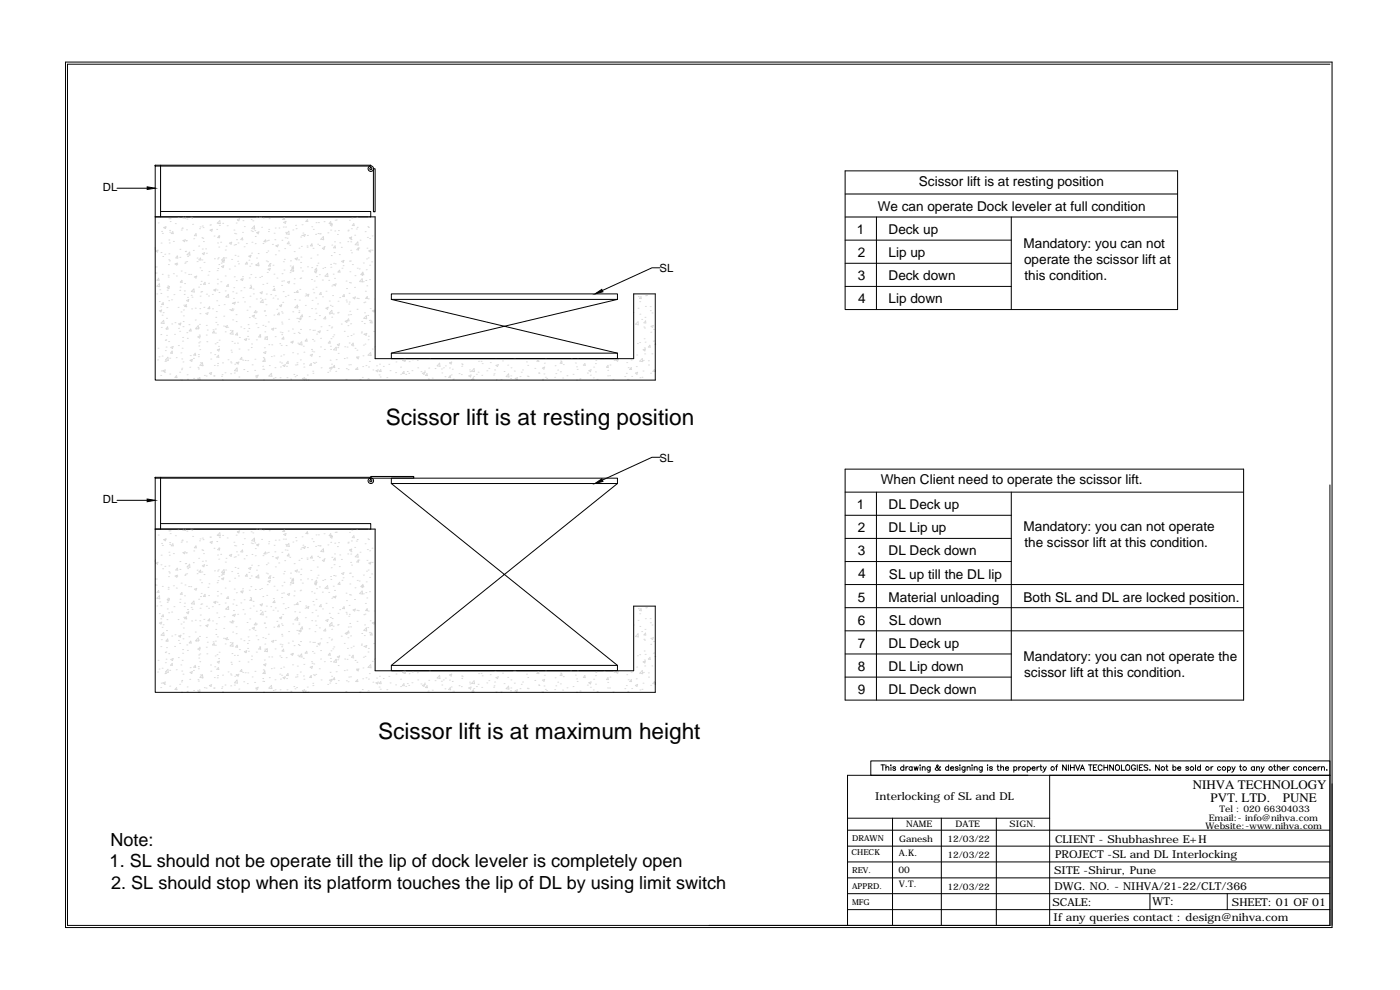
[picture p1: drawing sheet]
<svg xmlns="http://www.w3.org/2000/svg" width="420mm" height="297mm" viewBox="0 0 420 297" stroke-linecap="round" stroke-linejoin="round" font-family="sans-serif">
<defs><g id="words">
<g font-size="6.8">
<text x="115.8" y="127.4">Scissor lift is at resting position</text>
<text x="113.5" y="221.7">Scissor lift is at maximum height</text>
</g>
<g font-size="5.4">
<text x="33.1" y="253.7">Note:</text>
<text x="32.9" y="260.2">1. SL should not be operate till the lip of dock leveler is completely open</text>
<text x="33.4" y="266.8">2. SL should stop when its platform touches the lip of DL by using limit switch</text>
</g>
<g font-size="4.1">
<text x="275.8" y="55.8">Scissor lift is at resting position</text>
<text x="263.4" y="63.2">We can operate Dock leveler at full condition</text>
<text x="257.1" y="70.2">1</text>
<text x="266.7" y="70.2">Deck up</text>
<text x="257.5" y="77.2">2</text>
<text x="266.7" y="77.2">Lip up</text>
<text x="307.2" y="74.4">Mandatory: you can not</text>
<text x="307.4" y="79.3">operate the scissor lift at</text>
<text x="257.4" y="84.1">3</text>
<text x="266.7" y="84.1">Deck down</text>
<text x="307.4" y="84.2">this condition.</text>
<text x="257.5" y="91.1">4</text>
<text x="266.7" y="91.1">Lip down</text>
<text x="264.3" y="145.2">When Client need to operate the scissor lift.</text>
<text x="257.1" y="152.8">1</text>
<text x="266.7" y="152.8">DL Deck up</text>
<text x="257.5" y="159.7">2</text>
<text x="266.7" y="159.7">DL Lip up</text>
<text x="307.2" y="159.2">Mandatory: you can not operate</text>
<text x="257.4" y="166.7">3</text>
<text x="266.7" y="166.7">DL Deck down</text>
<text x="307.4" y="164.1">the scissor lift at this condition.</text>
<text x="257.5" y="173.6">4</text>
<text x="266.8" y="173.7">SL up till the DL lip</text>
<text x="257.4" y="180.5">5</text>
<text x="266.7" y="180.5">Material unloading</text>
<text x="307.2" y="180.6">Both SL and DL are locked position.</text>
<text x="257.4" y="187.5">6</text>
<text x="266.8" y="187.5">SL down</text>
<text x="257.4" y="194.4">7</text>
<text x="266.7" y="194.4">DL Deck up</text>
<text x="257.4" y="201.3">8</text>
<text x="266.7" y="201.3">DL Lip down</text>
<text x="307.2" y="198.2">Mandatory: you can not operate the</text>
<text x="307.4" y="203.1">scissor lift at this condition.</text>
<text x="257.4" y="208.3">9</text>
<text x="266.7" y="208.2">DL Deck down</text>
</g>
<g font-size="3.9">
<text x="358" y="236.6">NIHVA TECHNOLOGY</text>
<text x="363.3" y="240.7">PVT. LTD.</text>
<text x="385" y="240.7">PUNE</text>
</g>
<g font-size="3.4">
<text x="30.9" y="57.3">DL</text>
<text x="197.9" y="81.7">SL</text>
<text x="197.9" y="138.5">SL</text>
<text x="30.9" y="151">DL</text>
</g>
<g font-size="3.3">
<text x="262.6" y="240.1">Interlocking of SL and DL</text>
<text x="316.6" y="253.1">CLIENT - Shubhashree E+H</text>
<text x="316.6" y="257.5">PROJECT -SL and DL Interlocking</text>
<text x="316.4" y="262.2">SITE -Shirur, Pune</text>
<text x="316.5" y="266.9">DWG. NO. - NIHVA/21-22/CLT/366</text>
<text x="315.9" y="271.7">SCALE:</text>
<text x="345.9" y="271.7">WT:</text>
<text x="369.7" y="271.7">SHEET: 01 OF 01</text>
<text x="316.2" y="276.5">If any queries contact : design@nihva.com</text>
</g>
<g font-size="2.7">
<text x="366" y="243.5">Tel : 020 66304033</text>
<text x="271.9" y="248.2">NAME</text>
<text x="286.8" y="248.2">DATE</text>
<text x="303" y="248.2">SIGN.</text>
<text x="361.8" y="248.9">Website:-www.nihva.com</text>
<text x="362.8" y="246.3">Email:- info@nihva.com</text>
<text x="269.8" y="256.7">A.K.</text>
<text x="269.8" y="252.6">Ganesh</text>
<text x="284.3" y="252.6">12/03/22</text>
<text x="284.3" y="257.3">12/03/22</text>
<text x="269.6" y="261.8">00</text>
<text x="269.8" y="266.2">V.T.</text>
<text x="284.3" y="266.9">12/03/22</text>
</g>
<g font-size="2.5">
<text x="255.6" y="256.7">CHECK</text>
<text x="255.7" y="252.5">DRAWN</text>
<text x="255.7" y="262">REV.</text>
<text x="255.7" y="266.8">APPRD.</text>
<text x="255.7" y="271.6">MFG</text>
</g>
</g></defs>
<!-- layer: 0 -->
<g fill="none" stroke="#000" stroke-width=".3">
<path d="M19.7 18.6h380.1v259.7h-380.1zM399.1 19.3h-378.9v258.4h378.9v-132.2M35.1 56.5h9.1M46.6 49.6h64.7v.2h-64.7v-.2v15.5M48.2 49.6v15.5M112.1 50.6h.5v12.9h-.5zM253.6 51.3h99.8v41.6h-99.8zM253.6 58.2h99.8M46.6 65.1h66v42.5h77.6v-19.4h6.5v25.8h-150.1zM48.2 63.5h63.1v1.6M253.6 65.1h99.8M253.6 72.1h49.9"/>
<path d="M253.6 79h49.9M263 65.1v27.8M303.5 65.1v27.8M117.4 89.8v-1.6h67.9v1.6M117.4 89.8l67.9 16.2v1.6h-67.9v-1.6l67.9-16.2M117.4 89.8h67.9M198.1 80.3h-2.4l-14.9 6.9M253.6 85.9h49.9M117.4 106h67.9M198.1 137.2h-2.4l-14.9 6.9M35.1 150.1h9.1M46.6 143.2h64.7v.3h-64.7v-.3v15.6"/>
<path d="M46.6 158.8h66v42.5h77.6v-19.4h6.5v25.8h-150.1zM48.2 157.1h63.1v1.7M48.2 143.2v15.6M111.3 143h12.9v.5h-12.9zM117.4 145.1v-1.6h67.9v1.6M117.4 145.1l67.9 54.5v1.7h-67.9v-1.7l67.9-54.5M117.4 145.1h67.9M253.6 140.8h119.6v69.3h-119.6zM253.6 147.7h119.6M253.6 154.6h49.9M263 147.7v62.4M303.5 147.7v62.4"/>
<path d="M253.6 161.5h49.9M253.6 168.5h49.9M253.6 175.4h119.6M117.4 199.6h67.9M253.6 182.3h119.6M253.6 189.3h119.6M253.6 196.2h49.9M253.6 203.2h49.9M261.3 228.3h137.8v4.3h-137.8zM264.4 229.5h1.1M264.9 229.5v1.6M265.9 230.3l.3-.3 .5 .1 .1 1"/>
<path d="M265.9 229.5v1.6M267.4 229.5v.2zM267.4 230.1v1M268.8 230.3l-.3-.3-.5 .1v.3l.6 .2 .2 .3-.3 .2-.6-.2M271.2 230.3a.54 .54 0 0 0-.8-.1 .54 .54 0 0 0 0 .8 .54 .54 0 0 0 .8-.1M271.2 229.5v1.6M271.9 230v1.1M272.5 230l-.4 .1-.2 .4M273.7 230.3a.52 .52 0 0 0-.7-.1 .52 .52 0 0 0 0 .8 .52 .52 0 0 0 .7-.1M273.7 230v1.1M274.3 230l.3 1.1 .4-1.1 .3 1.1 .3-1.1M276.2 229.5v.2z"/>
<path d="M276.2 230.1v1M276.8 230.3l.4-.3 .4 .1v1M276.8 230v1.1M279.2 230l-.1 1.5-.7 .1M279.2 230.3a.54 .54 0 0 0-.8-.1 .54 .54 0 0 0 0 .8 .54 .54 0 0 0 .8-.1M282.3 230.2l-.2-.2a1.01 1.01 0 0 1-1.2 1.1l-.1-.6 .8-.6-.3-.4-.2 .2 .2 .6 .6 .8 .4-.1M284.7 230.3a.52 .52 0 0 0-.8-.1 .52 .52 0 0 0 0 .8 .52 .52 0 0 0 .8-.1M284.7 229.5v1.6M285.3 230.5h.9a.53 .53 0 0 0-.7-.3 .53 .53 0 0 0-.2 .7 .53 .53 0 0 0 .8 .2l.1-.2M287.5 230.3l-.3-.3-.4 .1v.3l.5 .2 .2 .3-.3 .2-.5-.2M288.1 229.5v.2zM288.1 230.1v1"/>
<path d="M289.6 230l-.1 1.5-.6 .1M289.6 230.3a.52 .52 0 0 0-.8-.1 .52 .52 0 0 0 0 .8 .52 .52 0 0 0 .8-.1M290.3 230.3l.3-.3 .5 .1v1M290.3 230v1.1M291.7 229.5v.2zM291.7 230.1v1M292.4 230.3l.4-.3 .4 .1 .1 1M292.4 230v1.1M294.8 230l-.1 1.5-.6 .1M294.8 230.3a.54 .54 0 0 0-.8-.1 .54 .54 0 0 0 0 .8 .54 .54 0 0 0 .8-.1M296.4 229.5v.2zM296.4 230.1v1"/>
<path d="M297.8 230.3l-.3-.3-.5 .1v.3l.7 .3 .1 .2-.3 .2-.6-.2M299.2 230h.6M299.4 229.5v1.3l.5 .3M300.3 230.3l.4-.3 .4 .1 .1 1M300.3 229.5v1.6M301.8 230.5h.9a.53 .53 0 0 0-.6-.4 .53 .53 0 0 0-.4 .5 .53 .53 0 0 0 .4 .5l.6-.2M304.3 230.3a.52 .52 0 0 1 .7-.1 .52 .52 0 0 1 0 .8 .52 .52 0 0 1-.7-.1M304.3 230v1.7M305.7 230v1.1M306.4 230l-.4 .1-.3 .4M308.3 230.3a.54 .54 0 0 1 .8-.1 .54 .54 0 0 1 0 .8 .54 .54 0 0 1-.8-.1M308.3 230v1.7"/>
<path d="M308.5 232.6h-54.1v45.1M309.7 230.5h1a.53 .53 0 0 0-.9-.4 .53 .53 0 0 0 .1 1h.5l.3-.2M311.2 230v1.1M311.8 230l-.3 .1-.3 .4M312.1 230h.5M312.3 229.5l.1 1.6h.3M313 230l.5 1.1 .5-1.1M313.5 231.1l-.6 .6M316.8 230h.5M317.4 229.5l-.4 .3v1.3M320 229.5v1.6l-1.1-1.6v1.6M320.6 229.5v1.6"/>
<path d="M321.3 229.5v1.6M321.3 230.3h1.1M322.4 229.5v1.6M322.8 229.5l.6 1.6 .7-1.6M324.2 231.1l.6-1.6 .7 1.6M324.5 230.6h.8M326.7 229.5h1.1M327.2 229.5v1.6M328.1 230.3h.7M329.2 229.5h-1.1v1.6h1.1M330.8 229.9a.61 .61 0 0 0-.7-.4 .61 .61 0 0 0-.5 .6 .67 .67 0 0 0 .2 .9 .67 .67 0 0 0 1-.2M331.3 230.3h1.1"/>
<path d="M331.3 229.5v1.6M332.4 229.5v1.6M334.2 229.5v1.6l-1.1-1.6v1.6M336.6 229.5v1.6h.9M340.8 229.9a.61 .61 0 0 0-.7-.4 .61 .61 0 0 0-.5 .6 .67 .67 0 0 0 .2 .9 .67 .67 0 0 0 1-.2v-.3h-.5M341.3 229.5v1.6M341.9 230.3h.7M343 229.5h-1.1v1.6h1.1M344.5 229.7l-.4-.2-.8 .2 .2 .4 1 .6v.2l-.4 .2-.8-.2M345.1 231h.1M347.9 229.5v1.6l-1.1-1.6v1.6M349.9 230h.5"/>
<path d="M350.2 229.5v1.6h.3M352 230.3a.52 .52 0 0 1 .8-.1 .52 .52 0 0 1 0 .8 .52 .52 0 0 1-.8-.1M352 229.5v1.6M353.4 230.5h1a.53 .53 0 0 0-.7-.3 .53 .53 0 0 0-.3 .7 .53 .53 0 0 0 .8 .2l.2-.2M356.7 230.3l-.3-.3-.4 .1v.3l.5 .2 .2 .3-.3 .2-.5-.2M358.8 229.5v1.6M360.3 230.3a.52 .52 0 0 0-.8-.1 .52 .52 0 0 0 0 .8 .52 .52 0 0 0 .8-.1M360.3 229.5v1.6M363.4 230v1.1M364 230l-.3 .1-.3 .4M366.3 230.3a.52 .52 0 0 0-.7-.1 .52 .52 0 0 0 0 .8 .52 .52 0 0 0 .7-.1M368.4 230.3a.52 .52 0 0 1 .8-.1 .52 .52 0 0 1 0 .8 .52 .52 0 0 1-.8-.1"/>
<path d="M368.4 230v1.7M369.7 230l.5 1.1 .5-1.1M370.2 231.1l-.5 .6M372 230h.5M372.3 229.5v1.6h.3M376.5 230.3a.54 .54 0 0 0-.8-.1 .54 .54 0 0 0 0 .8 .54 .54 0 0 0 .8-.1M376.5 230v1.1M377.1 230.3l.4-.3 .4 .1 .1 1M377.1 230v1.1M378.5 230l.4 1.1 .5-1.1M378.9 231.1l-.5 .6M382.2 230h.6"/>
<path d="M382.5 229.5v1.3l.4 .3M383.3 230.3l.4-.3 .4 .1 .1 1M383.3 229.5v1.6M384.7 230.5h1a.53 .53 0 0 0-.7-.3 .53 .53 0 0 0-.2 .7 .53 .53 0 0 0 .7 .2l.2-.2M386.3 230v1.1M386.9 230l-.4 .1-.2 .4M389.1 230.3a.52 .52 0 0 0-.7-.1 .52 .52 0 0 0 0 .8 .52 .52 0 0 0 .7-.1M391.2 230.3l.4-.3 .4 .1 .1 1M391.2 230v1.1M393.6 230.3a.52 .52 0 0 0-.8-.1 .52 .52 0 0 0 0 .8 .52 .52 0 0 0 .8-.1M394.1 230.5h.9a.53 .53 0 0 0-.7-.3 .53 .53 0 0 0-.2 .7 .53 .53 0 0 0 .8 .2l.1-.2M395.6 230v1.1"/>
<path d="M396.2 230l-.4 .1-.2 .4M396.6 230.3l.4-.3 .4 .1 .1 1M396.6 230v1.1M398.1 231.1h.2zM399.1 232.6h-84.1v45.1M254.4 258.6h144.7M254.4 253.9h144.7M254.4 249.1h144.7M254.4 245.5h60.6M267.9 245.5v32.2M282.5 245.5v32.2M299 245.5v32.2"/>
<path d="M254.4 263.4h144.7M254.4 268.1h144.7M254.4 272.9h144.7M345.1 268.1v4.8M368.3 268.1v4.8"/>
<circle cx="111.3" cy="50.6" r=".83"/>
<circle cx="111.3" cy="50.6" r=".32"/>
<circle cx="111.3" cy="144.3" r=".83"/>
<circle cx="111.3" cy="144.3" r=".32"/>
<circle cx="307.2" cy="230.6" r=".55"/>
<circle cx="315.9" cy="230.6" r=".55"/>
<circle cx="335.4" cy="230.2" r=".77"/>
<circle cx="338.4" cy="230.2" r=".77"/>
<circle cx="349" cy="230.6" r=".56"/>
<circle cx="357.7" cy="230.6" r=".56"/>
<circle cx="362.4" cy="230.6" r=".56"/>
<circle cx="367.3" cy="230.6" r=".56"/>
<circle cx="373.5" cy="230.6" r=".56"/>
<circle cx="381.3" cy="230.6" r=".55"/>
<circle cx="390.2" cy="230.6" r=".55"/>
</g>
<g fill="none" stroke="#dcdcdc" stroke-width=".3">
<path d="M46.6 74.3v.6M46.8 75.3l.6-.2-.1 .5zM47.5 66.9h.1M48.3 75.8h.1M48.4 72.9h.1M48.5 69.4h.1M48.7 70h.1M48.8 77h.1M49.1 68.3l.7-.3-.2 .6zM49.5 76.3h.1M49.5 68.2h.1M50.6 79.4h.1"/>
<path d="M50.6 77.9h.1M50.7 76.2h.1M50.7 72h.1M50.7 65.6h.1M50.8 72.9h.1M50.9 78.3h.1M50.9 69.1h.1M50.9 69.7h.1M51 65.6h.1M51.1 66.5h.1M51.9 69.5l.1 .6h-.6zM52 72.4h.1"/>
<path d="M52.5 79.2l.7-.2-.1 .5zM52.6 67.1h.1M53.1 79.3h.1M53.2 76.8l.2 .6h-.6zM53.4 65.3h.1M54 77.2h.1M54 74.8h.1M54.4 69h.1M54.6 68.6h.1M54.7 68.4h.1M54.9 72.2l.7-.3-.2 .6zM55.1 65.1l-.2 .3 .8 .1v-.4"/>
<path d="M55.5 79h.1M55.6 78.7h.1M55.6 75.5h.1M55.7 75.4h.1M55.9 72.2h.1M55.9 72.3h.1M56 69h.1M56 78.5h.1M56.1 65.7h.1M56.1 76.4l.8-.8 .1 1zM56.3 77h.1M57.5 65.1l-.2 .1 .5 .3 .1-.4"/>
<path d="M57.8 67.3h.1M58 75.1h.1M58.1 71.6h.1M58.8 70.1l.1 .6h-.6zM59.2 78.5h.1M59.2 77.4h.1M59.6 73.8h.1M59.9 68.6h.1M60 68.1h.1M60.2 77.4l.1 .6h-.6zM60.6 78h.1M60.6 71.3h.1"/>
<path d="M60.7 74.7h.1M60.7 67.8h.1M60.7 76.1l.7-.3-.2 .6zM60.8 71.5h.1M60.9 68.3h.1M61.1 72.5h.1M61.2 78.7h.1M61.7 74.7h.1M61.9 76h.1M63 67.5h.1M63 69l.7-.2-.1 .6zM63.1 67.5h.1"/>
<path d="M64.2 70.8h.1M64.4 77.6h.1M65 68.8h.1M65.2 67l.8-.8 .1 .9zM65.3 77.7h.1M65.3 72.9h.1M65.5 77.3h.1M65.6 74.1h.1M65.7 67.1h.1M65.7 79.4h.1M65.7 70.9h.1M65.8 70.7l.1 .6h-.6z"/>
<path d="M65.8 67.6h.1M66.2 72.7h.1M66.4 79h.1M66.5 80l.7-.3-.2 .6zM66.8 67h.1M67.2 78v.7l-.5-.1zM67.2 77.3l.2 .8-.9-.1zM67.6 75h.1M67.7 77.4h.1M67.8 73.9h.1M68.2 67.7h.1M68.8 72.9l.7-.2-.1 .6z"/>
<path d="M69.5 77.9h.1M70.2 69h.1M70.2 73.5h.1M70.4 70h.1M70.4 79.8h.1M70.5 76.6h.1M70.7 73.4h.1M70.8 70.1h.1M70.9 66.9h.1M71 71.9h.1M71.2 65.9l.7-.2-.2 .6zM71.3 78.4h.1"/>
<path d="M71.3 66.1h.1M71.4 76.9h.1M71.4 72.9h.1M71.6 79.2h.1M72.7 71.3l.2 .7-.6-.1zM72.8 69.7h.1M72.9 66.2h.1M73.3 74h.1M73.3 68h.1M73.9 73.1h.1M74.1 78.7l.1 .5h-.6zM74.6 76.9l.7-.3-.2 .6z"/>
<path d="M74.7 78.1h.1M74.9 79.9h.1M75.4 65.9h.1M75.4 69.3h.1M75.4 79.2h.1M75.5 75.9h.1M75.6 72.7h.1M75.7 69.5h.1M75.9 66.3h.1M76.3 67.8l.1 .9-.8-.1zM76.5 69.2h.1M76.6 71h.1"/>
<path d="M76.6 73.1h.1M76.8 79.4h.1M76.8 79.6l.8-.7 .1 .9zM77 77.4h.1M77 65.2h.1M77 69.8l.7-.2-.2 .5zM77.4 79.6h.1M77.5 76.1h.1M78 65.1l-.1 .1 .6 .1-.1-.2M78.5 68.2h.1M78.9 73.1h.1M79 65.4h.1"/>
<path d="M79.7 72l.1 .6-.6-.1zM79.9 78.3h.1M79.9 75.8h.1M80.1 72.3h.1M80.3 78.5h.1M80.4 75.3h.1M80.5 72.1h.1M80.6 69.5h.1M80.7 68.8h.1M80.8 65.6h.1M81 79.1h.1M81 79.2l.2 .6h-.6z"/>
<path d="M81.8 73.3h.1M81.9 79.6h.1M82.3 70h.1M82.5 71.9h.1M82.6 68.4h.1M82.6 76.5h.1M82.8 73.7l.7-.2-.2 .5zM83.6 75.3h.1M83.7 68.4h.1M84.6 72.1h.1M85 68.1h.1M85.1 78.5h.1"/>
<path d="M85.1 66.7l.7-.3-.1 .6zM85.3 77.8h.1M85.3 65.3l.1 .6-.5-.1zM85.4 74.6h.1M85.6 71.3h.1M85.7 68.1h.1M85.7 69.7h.1M86.2 71.5h.1M86.7 72.6l.1 .6-.6-.1zM86.7 69.4l.1 .9-.9-.1zM87 73.6h.1M87.1 79.8h.1"/>
<path d="M87.2 78.3h.1M87.9 69h.1M88 79.8l.1 .7-.5-.1zM88.3 75.5h.1M88.6 77.6l.7-.2-.2 .6zM88.7 67.6h.1M88.9 68.6h.1M89.6 78h.1M89.7 74.5h.1M90.2 71.1h.1M90.2 78.7h.1M90.3 77.1h.1"/>
<path d="M90.4 73.9h.1M90.6 70.7h.1M90.6 67.4h.1M90.9 69.9h.1M90.9 70.6l.7-.2-.2 .5zM92.1 73.8h.1M92.2 74.2h.1M92.3 70.7h.1M92.3 65.9l.1 .6-.6-.1zM93.3 77.5h.1M93.6 68h.1M93.6 73.2l.1 .6-.6-.1z"/>
<path d="M94 74.5h.1M94 68.8h.1M94.7 70.3h.1M94.8 66.8h.1M95.1 79.7h.1M95.2 76.5h.1M95.3 73.3h.1M95.4 70.1h.1M95.4 79h.1M95.6 66.8h.1M95.8 73.7h.1M95.9 70.1h.1"/>
<path d="M96.1 70.1h.1M96.7 74.5l.7-.2-.2 .5zM97 71l.1 .9-.8-.1zM97.3 66.5h.1M97.3 74h.1M98.4 69.9h.1M99.1 67.5l.7-.3-.2 .6zM99.2 79.3h.1M99.2 69h.1M99.2 67.1h.1M99.2 66.5l.1 .6h-.5zM99.4 76.7h.1"/>
<path d="M99.6 73.5h.1M100.1 79h.1M100.3 75.8h.1M100.4 72.6h.1M100.5 69.3h.1M100.6 73.8l.1 .6-.6-.1zM100.6 66.1h.1M100.6 79.2h.1M100.9 66h.1M101.3 70.4h.1M101.6 69.2h.1M101.8 76.4h.1"/>
<path d="M102 72.9h.1M102.5 74.2h.1M102.5 78.4l.7-.3-.2 .6zM103 79.7h.1M104.4 72.5h.1M104.4 69.3h.1M104.5 69h.1M104.9 78.4h.1M104.9 66.1h.1M104.9 71.4l.7-.3-.2 .6zM105.1 78.3h.1M105.2 75.1h.1"/>
<path d="M105.3 72.6h.1M105.3 71.9h.1M105.5 68.6h.1M105.5 75.9h.1M105.6 65.4h.1M105.8 79.4h.1M106.2 67.1l.1 .6-.6-.1zM106.4 70.6h.1M106.9 68.7h.1M107.1 65.2h.1M107.2 68.2h.1M107.4 72.6l.1 .9-.9-.1z"/>
<path d="M107.5 74.4l.1 .6-.5-.1zM107.7 74.4h.1M108 72.1h.1M109.1 78.9h.1M109.6 69.5h.1M110 77.7h.1M110.1 74.5h.1M110.3 71.2h.1M110.4 68h.1M110.5 77.4h.1M110.5 65.1h.1M110.6 68.2h.1"/>
<path d="M110.7 75.3l.7-.3-.3 .6zM110.9 79.6h.1M110.9 71.6h.1M111.5 78.6h.1M111.6 70.8h.1M111.6 75.1h.1M46.9 81.9h.1M46.9 80.1h.1M47 88.2h.1M47.6 83.5l.1 .6h-.6zM47.8 90.5h.1M47.9 85.1v.9l-.8-.1z"/>
<path d="M47.9 93.3l.6-.3-.2 .6zM47.9 87h.1M48.2 92h.1M48.3 88.1h.1M48.4 98.3h.1M48.7 94.6h.1M48.7 82.3h.1M49 93.8h.1M49 90.8l.1 .6h-.6zM49.1 96.1l.1 1-.8-.2zM49.9 98.8h.1M50 95.5h.1"/>
<path d="M50.1 92.3h.1M50.2 87.1h.1M50.2 86.2l.7-.2-.2 .6zM50.2 89.1h.1M50.3 98.1l.1 .6-.6-.1zM50.3 85.8h.1M50.3 86.6h.1M50.5 82.6h.1M50.5 83.1h.1M50.6 90.2h.1M51.5 90h.1M51.5 97.2h.1"/>
<path d="M52 82.1h.1M52.2 88.4h.1M52.5 96.8h.1M52.9 82.8h.1M53.4 92.2h.1M53.6 98.5h.1M53.6 97.2l.7-.3-.2 .6zM53.9 99.4h.1M53.9 87.1h.1M54 86.1h.1M54.3 93.6h.1M54.4 81.3h.1"/>
<path d="M54.6 84.1l.1 .6h-.6zM54.9 98h.1M55 96.5h.1M55 94.8h.1M55 93h.1M55.1 91.6h.1M55.3 88.3h.1M55.3 87.3h.1M55.4 85.1h.1M55.5 81.9h.1M55.9 91.4l.1 .6-.6-.1zM56 90.2l.7-.3-.2 .6z"/>
<path d="M56.1 99.8h.1M56.3 89.2h.1M56.6 82.3h.1M56.7 97.4h.1M57.2 82.3h.1M57.2 98.7l.2 .6h-.6zM57.4 88.6h.1M57.4 87.5l.8-.8 .1 .9zM57.5 92.7h.1M57.6 89.2h.1M58.3 83.1l.7-.3-.2 .6zM58.6 96h.1"/>
<path d="M58.6 92.5h.1M58.8 98.7h.1M59.5 97.7l.1 1-.9-.1zM59.6 98.4h.1M59.6 86.1h.1M59.9 97.3h.1M60 92.6h.1M60 94.1h.1M60 80.3h.1M60 88.9h.1M60.1 90.9h.1M60.2 85.3h.1"/>
<path d="M60.3 87.6h.1M60.4 84.4h.1M60.5 81.2h.1M60.5 87.5h.1M61.2 92.2h.1M61.5 84.7l.2 .6h-.6zM61.8 94.1l.7-.3-.3 .6zM61.9 97.6h.1M61.9 88.3h.1M62.2 99h.1M62.4 82.6h.1M62.6 85h.1"/>
<path d="M62.6 88.8h.1M62.7 81.5h.1M62.9 92l.1 .6h-.6zM63.7 88.3h.1M63.8 92.7h.1M63.9 98.9h.1M64.1 87l.7-.3-.2 .6zM64.2 99.3l.1 .6h-.5zM64.6 98.7h.1M64.7 99.9h.1M64.7 95.2h.1M64.8 96.7h.1"/>
<path d="M64.9 93.5h.1M65 90.3h.1M65.1 87h.1M65.2 81.2h.1M65.2 83.8h.1M65.2 97.5h.1M65.2 85.2h.1M65.4 80.6h.1M65.6 91.7h.1M65.7 87.8h.1M66.3 84.5h.1M67.1 97.8h.1"/>
<path d="M67.2 94.9h.1M67.3 91.4h.1M67.6 82.8h.1M67.6 99.6h.1M67.6 87.3h.1M67.6 98l.7-.3-.3 .6zM67.7 89h.1M67.8 89.1l.8-.8v.9zM68.3 98.2h.1M68.5 85.3l.1 .6h-.6zM68.8 80.7h.1M68.9 92.9h.1"/>
<path d="M69.1 99.1h.1M69.7 99.2h.1M69.7 91.1h.1M69.8 96h.1M69.8 92.6l.1 .6h-.5zM69.8 99.4l.1 .9-.8-.1zM69.9 87.5h.1M69.9 90.9l.7-.2-.2 .6zM69.9 92.8h.1M70.1 89.5h.1M70.2 86.3h.1M70.3 83.1h.1"/>
<path d="M70.8 94.4h.1M70.9 88h.1M70.9 96.5h.1M70.9 84.2h.1M71.2 99.9l.1 .6h-.6zM71.3 90.7h.1M72.2 98.1h.1M72.3 87.2h.1M72.3 83.9l.7-.2-.2 .5zM72.4 83.7h.1M72.8 83h.1M72.9 89.3h.1"/>
<path d="M73.2 98.6h.1M73.3 86.3h.1M73.4 90.6h.1M74.1 93.1h.1M74.3 99.4h.1M74.4 97.4h.1M74.7 98.6h.1M74.8 95.3h.1M74.8 83.4h.1M74.9 92.1h.1M75 88.9h.1M75.2 85.6h.1"/>
<path d="M75.3 82.4h.1M75.5 85.9v.6h-.5zM75.7 94.8l.7-.2-.2 .6zM76 86.7h.1M76 88.2h.1M76.6 95.5h.1M76.6 83.2h.1M76.8 93.2l.1 .7-.6-.1zM76.8 97.1h.1M76.9 89.7h.1M77 93.6h.1M77.4 98.3h.1"/>
<path d="M77.9 83.2h.1M78.1 87.8l.7-.3-.3 .6zM78.1 89.5h.1M78.1 90.7l.8-.8 .1 .9zM78.5 82.9h.1M78.9 97.6h.1M78.9 85.3h.1M79.3 93.3h.1M79.4 93.3h.1M79.5 99.6h.1M79.5 89.8h.1M79.6 97.9h.1"/>
<path d="M79.7 94.7h.1M79.8 91.4h.1M79.9 88.2h.1M80.1 85h.1M80.2 81.7h.1M80.4 80.8l.7-.3-.2 .6zM80.5 96.6h.1M81.3 88.4h.1M81.5 98.7l.7-.2-.2 .6zM81.9 89.5h.1M82.1 85.9h.1M82.2 94.5h.1"/>
<path d="M82.2 82.3h.1M82.4 86.5l.1 .7-.6-.1zM82.6 98.5h.1M82.6 88.7h.1M83.1 92.8h.1M83.1 83.4h.1M83.3 89.7h.1M83.7 93.9l.1 .5h-.5zM83.9 91.7l.7-.3-.3 .6zM84.1 99.7h.1M84.5 93.6h.1M84.5 85.6h.1"/>
<path d="M84.5 96.6h.1M84.6 84.4h.1M84.6 97.2h.1M84.6 82.1h.1M84.6 99.8h.1M84.7 93.9h.1M84.9 90.7h.1M85 87.5h.1M85.1 84.3h.1M85.2 81h.1M85.6 89h.1M86.2 84.7l.7-.3-.2 .6z"/>
<path d="M86.4 88.6h.1M86.5 99.3h.1M86.6 95.8h.1M87.1 81.8h.1M87.8 98.7h.1M87.9 93.6h.1M87.9 81.3h.1M87.9 80.5l.2 .9-.9-.2zM88.2 85.1h.1M88.3 87.8h.1M88.3 83.7h.1M88.4 89.9h.1"/>
<path d="M88.5 92.3l.8-.8v.9zM89.1 95.5h.1M89.2 92h.1M89.3 87.2l.2 .6-.6-.1zM89.5 99.7h.1M89.6 96.5h.1M89.7 93.8h.1M89.7 95.6l.7-.3-.3 .6zM89.7 93.3h.1M89.8 90h.1M90 86.8h.1M90.1 83.6h.1"/>
<path d="M90.2 80.3h.1M90.2 98.8h.1M90.2 95.7h.1M90.2 83.4h.1M90.7 94.4l.1 .6h-.6zM90.7 81.3h.1M91.6 88.8h.1M91.6 91.7h.1M91.8 88.2h.1M92 88.6l.7-.3-.2 .6zM92.3 80.1h.1M92.8 95h.1"/>
<path d="M92.9 98.9h.1M93.5 83.9h.1M93.5 92.6h.1M93.5 80.3h.1M93.7 90.1h.1M93.9 86.8h.1M93.9 99.1h.1M94.2 87.8h.1M94.3 84.3h.1M94.4 99.1h.1M94.4 81.5l.7-.2-.3 .6zM94.5 95.9h.1"/>
<path d="M94.6 92.7h.1M94.8 89.4h.1M94.8 86.2h.1M94.8 94h.1M95 83h.1M95 80.5l.1 .6-.6-.1zM95.3 91.2h.1M95.4 99.5l.7-.2-.2 .5zM95.9 82.4h.1M95.9 94.7h.1M96.3 98h.1M96.3 87.8l.1 .5h-.5z"/>
<path d="M96.7 84h.1M96.8 89.1h.1M96.9 80.5h.1M97.5 80.3h.1M97.7 95l.1 .7-.6-.1zM97.8 92.5l.7-.3-.2 .6zM97.8 87.4h.1M98.1 99.1h.1M98.3 82l.1 1-.8-.2zM98.7 84.1h.1M98.7 97.7h.1M98.8 90.3h.1"/>
<path d="M98.9 94.2h.1M99.2 91.6h.1M99.3 80.2h.1M99.4 98.4h.1M99.5 95.2h.1M99.5 98.1h.1M99.6 85.8h.1M99.6 93.1l.1 .9-.8-.1zM99.7 91.9h.1M99.8 88.7h.1M99.9 85.5h.1M100 82.3h.1"/>
<path d="M100 94.2h.1M100.2 85.4l.7-.2-.3 .6zM100.4 83.5h.1M101.3 93.9h.1M101.4 90.4h.1M101.5 93.7h.1M101.5 81.4h.1M101.9 81.1l.1 .6-.6-.1zM102 89.3h.1M102.4 97.2h.1M102.6 80.5h.1M103.3 88.3l.1 .7-.6-.1z"/>
<path d="M103.3 99.4h.1M103.6 96.4l.7-.3-.2 .6zM103.9 90h.1M103.9 84.3h.1M104 86.6h.1M104 90.6h.1M104.4 97.7h.1M104.5 94.5h.1M104.6 95.7l.1 .6-.5-.1zM104.7 91.2h.1M104.7 88h.1M104.8 90.6h.1"/>
<path d="M104.9 84.8h.1M105 93.4h.1M105 81.5h.1M105.2 97.2h.1M105.2 84.9h.1M105.2 94.4h.1M106 89.4l.7-.3-.3 .6zM106.4 86.2h.1M106.5 82.7h.1M107.1 89.5h.1M107.2 92.8h.1M107.2 80.5h.1"/>
<path d="M107.5 89.6h.1M107.8 80.7h.1M108.3 82.3l.7-.3-.2 .6zM108.4 99.9h.1M108.5 99.6h.1M108.6 96.4h.1M108.7 83.7l.1 .9-.9-.1zM108.9 81.7l.1 .6h-.6zM108.9 82.4h.1M109 84.5h.1M109.2 90.8h.1M109.2 95.5l.8-.8v.9z"/>
<path d="M109.3 97.1h.1M109.4 93.9h.1M109.5 90.6h.1M109.7 87.4h.1M109.8 84.2h.1M109.9 80.9h.1M110.1 85.8h.1M110.2 89l.1 .6-.6-.1zM110.4 94.7h.1M110.5 89.7h.1M110.8 96.2h.1M110.9 83.9h.1"/>
<path d="M111 96.1h.1M111.1 92.6h.1M111.6 96.3l.1 .6-.6-.1zM111.7 93.3l.7-.3-.2 .6zM112.1 99.4h.1M112.3 89.7h.1M190.2 93.8v.3M190.7 97.3l.8-.8 .1 1zM191.5 92.5h.1M191.6 89h.1M192 90.5h.1M192 94.3h.1"/>
<path d="M192.4 89l.1 .6-.6-.1zM192.6 95.8h.1M193.2 98.1h.1M193.4 98.4h.1M193.6 95.2h.1M193.7 91.9h.1M193.7 96.3l.1 .6h-.5zM193.8 88.7h.1M194 88.6h.1M195.1 92h.1M195.2 93.2h.1M195.3 99.7h.1"/>
<path d="M195.4 97.9l.7-.2-.3 .6zM195.7 93.9h.1M196.1 98.8h.1M47.3 108h.1M47.4 104.5h.1M47.7 107.1h.1M48.2 112.6h.1M48.3 100.4h.1M48.4 111.3h.1M48.7 106.8h.1M48.9 111.3l.7-.3-.2 .6zM49.4 111.7h.1"/>
<path d="M49.5 108.4h.1M49.6 102.1h.1M49.6 105.2h.1M49.8 102h.1M49.8 108.4h.1M49.8 104.1h.1M50 100.6h.1M50.4 107.2l.1 .9-.8-.1zM50.6 102.5h.1M50.9 107.5h.1M50.9 112.2h.1M51.3 104.2l.7-.2-.3 .6z"/>
<path d="M51.7 105.4v.6h-.5zM52.4 100.3h.1M52.9 107.3h.1M53 112.7l.1 .6-.6-.1zM53.5 103.7h.1M53.9 111.7h.1M54.3 105.9h.1M54.4 114h.1M54.5 110.9h.1M54.5 107.7h.1M54.5 110.5h.1M54.7 104.5h.1"/>
<path d="M54.8 101.3h.1M54.8 102.4h.1M54.9 108.6h.1M56.1 112.4h.1M56.2 113.8h.1M56.2 101.5h.1M57 110.2h.1M57 108.1l.7-.2-.2 .6zM57.1 106.7h.1M58.1 107.5h.1M58.1 113.5h.1M58.6 106l.1 .6h-.6z"/>
<path d="M59.3 113.5h.1M59.4 110.2h.1M59.4 101.1l.7-.3-.2 .6zM59.5 107h.1M59.5 106.4h.1M59.5 110.7h.1M59.6 102.9h.1M59.7 103.8h.1M59.8 100.5h.1M60 102.6h.1M60 104.9h.1M60 113.3v.6l-.5-.1z"/>
<path d="M60.1 108.8h.1M60.6 109.7h.1M60.8 108.8l.1 .9-.9-.1zM61.3 112.6h.1M61.9 112.8h.1M61.9 100.5h.1M62.1 102.5h.1M62.8 112l.7-.2-.2 .6zM63.2 105.9h.1M63.3 107.7h.1M64.2 112.9h.1M64.2 112.7h.1"/>
<path d="M64.3 109.6h.1M64.4 106.4h.1M64.6 103.2h.1M65.1 102.8h.1M65.2 109.7h.1M65.2 105l.7-.3-.2 .6zM65.3 109.1h.1M65.5 106.6l.2 .6-.6-.1zM65.6 103.9h.1M65.8 102.1h.1M66.5 112.9h.1M66.6 112.4h.1"/>
<path d="M66.8 108.9h.1M66.8 114h.1M67.5 111.8h.1M68.4 108h.1M69.2 108.6h.1M69.2 112.1h.1M69.3 105.1h.1M69.4 108.9h.1M69.5 105.7h.1M69.6 102.4h.1M70.3 111.9h.1M70.3 103h.1"/>
<path d="M70.5 109.3h.1M70.9 108.8h.1M71 108.9l.7-.3-.2 .6zM71.1 110.4l.1 .9-.8-.1zM71.3 103h.1M71.7 113.1h.1M71.7 104.7h.1M71.9 101.3h.1M72.5 107.2l.1 .6h-.5zM72.9 108.1h.1M73.2 110.9h.1M73.3 101.9l.8-.3-.3 .6z"/>
<path d="M73.6 108.2h.1M74.2 111.5h.1M74.3 100.9h.1M74.4 108.2h.1M74.4 105h.1M74.6 101.8h.1M75.4 104.3h.1M75.5 103.2h.1M75.7 109.5h.1M76.4 111.1h.1M76.5 107.8h.1M76.8 112.8l.7-.2-.2 .5z"/>
<path d="M76.8 113.3h.1M76.9 102h.1M77.9 100.5h.1M78.1 100.5l.1 .6h-.5zM78.8 108.4h.1M78.8 109.9h.1M78.9 110.8h.1M79 114h.1M79 107.3h.1M79.1 110.8h.1M79.1 105.8l.7-.3-.2 .6zM79.2 107.6h.1"/>
<path d="M79.3 104.4h.1M79.4 101.7l.8-.7 .1 .9zM79.5 101.1h.1M79.5 107.8l.1 .6h-.6zM80.7 103.4h.1M80.8 109.7h.1M81.4 107h.1M81.5 112l.1 .9-.9-.1zM81.5 103.5h.1M82 113.5h.1M82.2 106.8h.1M82.5 110.3h.1"/>
<path d="M82.6 113.3h.1M82.6 101h.1M84 103.1h.1M84 108.6h.1M84 113.3h.1M84.2 110.1h.1M84.3 106.8h.1M84.4 103.6h.1M84.5 100.4h.1M84.5 108.9h.1M84.9 109.7l.7-.3-.2 .6zM85.1 106.5h.1"/>
<path d="M85.1 101.1l.1 .6h-.6zM85.9 103.7h.1M86 109.9h.1M86.1 113.3h.1M86.4 108.4l.1 .7-.5-.1zM87.2 113.7h.1M87.3 102.7l.7-.3-.2 .6zM87.6 102.7h.1M87.8 105.8h.1M88.2 112.4h.1M88.2 100h.1M88.5 113h.1"/>
<path d="M88.7 109.5h.1M89 112.6h.1M89.1 109.4h.1M89.1 108.8h.1M89.3 106.2h.1M89.4 103h.1M89.8 103.3l.7-.7 .1 .9zM89.8 100h.1M90.1 108h.1M90.7 113.6l.7-.3-.2 .6zM91 103.9h.1M91.1 109.2h.1"/>
<path d="M91.2 105.7h.1M91.2 110.2h.1M91.4 114l.4-.4 .1 .4M92 101.7l.2 .7-.6-.1zM92.2 112.5h.1M92.4 114h.1M93.1 106.6l.7-.3-.2 .6zM93.4 109.1l.1 .5h-.6zM93.5 104.9h.1M93.7 105.4h.1M93.8 101.9h.1M93.9 111.4h.1"/>
<path d="M93.9 112h.1M94 108.8h.1M94.2 105.6h.1M94.2 102.3h.1M94.3 109.1h.1M94.8 108.7h.1M95 100.2h.1M95.8 107h.1M96.2 101.5h.1M96.2 104.1h.1M96.4 110.4h.1M97.3 104.9h.1"/>
<path d="M98.4 111.7h.1M98.9 110.4l.6-.2-.1 .6zM98.9 111.3h.1M99 102.4l.1 .6-.6-.1zM99.1 108.1h.1M99.2 103.9h.1M99.2 104.9h.1M99.3 101.6h.1M99.5 109.3h.1M99.5 110.4h.1M99.9 101h.1M100.1 104.9l.8-.7 .1 .9z"/>
<path d="M100.2 100.5h.1M100.3 109.6l.2 .7-.6-.1zM100.8 111.4h.1M100.9 107.9h.1M101.2 103.4l.7-.2-.2 .6zM101.4 104.3h.1M101.5 106h.1M101.5 110.6h.1M103.3 107.6h.1M103.4 104.1h.1M103.8 113.8h.1M103.9 110.6h.1"/>
<path d="M104.1 107.4h.1M104.2 104.1h.1M104.3 100.9h.1M104.5 110.9h.1M104.7 109.5h.1M104.8 102.9h.1M105.2 109.4h.1M105.3 100.7h.1M105.9 103.8h.1M106 103l.1 .6-.6-.1zM106 100.2h.1M106.6 104.5h.1"/>
<path d="M106.7 110.8h.1M107 107.1h.1M107 107.3l.7-.2-.2 .6zM107.1 105.1h.1M107.3 110.3l.1 .6-.6-.1zM108 113.9h.1M108.7 113.2h.1M108.9 110h.1M108.9 106.8h.1M109.1 103.5h.1M109.2 100.3h.1M109.4 100.3l.7-.3-.2 .6z"/>
<path d="M109.5 103.3h.1M109.8 109.7h.1M110.5 113.6h.1M110.5 101.9h.1M110.5 106.6l.7-.8 .2 .9zM110.5 100.9h.1M110.6 110.1h.1M110.8 108.5h.1M111.7 104.7h.1M111.9 111h.1M112.6 104v.1M112.8 111.3l.7-.3-.2 .5z"/>
<path d="M113 109.8h.1M113.8 112.5h.1M113.9 109.3h.1M114.1 113.1h.1M114.3 110.9l.1 .6-.6-.1zM115 109.9h.1M116.1 113.3h.1M116.7 109.3h.1M117.1 111.2h.1M118.7 111.8h.1M118.8 108.6h.1M120.2 110.2h.1"/>
<path d="M120.2 112.3h.1M121 108.1l.6-.3-.1 .6zM121.2 111.5l.1 .6-.6-.1zM121.4 107.6l-.6 .6 .9 .1-.1-.7M121.8 112.3h.1M122.2 111.5h.1M122.7 112h.1M122.8 108.5h.1M123.6 111.2h.1M123.8 108h.1M125.2 108.2h.1M125.4 110.4h.1"/>
<path d="M126.3 111.5h.1M126.8 112l.6-.2-.2 .6zM127.4 111.3h.1M127.4 111.7h.1M128.2 112.1l.1 .6-.6-.1zM128.5 113.7h.1M128.7 110.4h.1M128.9 107.7h.1M129.7 113.5h.1M130.6 110.6h.1M131.9 109l.2 .9-.9-.1zM132.5 110.7h.1"/>
<path d="M132.6 111.9h.1M133.1 110.4h.1M133.5 113h.1M133.7 109.8h.1M134.9 110.4h.1M134.9 108.9l.7-.3-.2 .6zM135.1 112.7l.1 .6-.5-.1zM135.4 112.5h.1M135.7 110.8h.1M136 113.7h.1M137.8 112.1h.1M138.4 112.4h.1"/>
<path d="M138.6 109.2h.1M138.6 109.9h.1M138.7 109.4h.1M140.7 112.8l.7-.3-.2 .6zM140.9 111h.1M141 111.5h.1M142.1 113.3l.1 .6h-.6zM142.2 112.9h.1M142.3 110.6l.1 .9-.9-.1zM143 112.3h.1M143.5 111.7h.1M143.6 108.4h.1"/>
<path d="M144.4 108.4h.1M144.6 112.6h.1M144.7 109.1h.1M146.1 111.3h.1M146.7 110.5h.1M147.1 108.8h.1M148.1 112.5h.1M148.3 112.1h.1M148.4 111h.1M148.6 107.7h.1M148.9 109.6l.6-.2-.2 .6zM148.9 114h.2"/>
<path d="M150.4 113.9h.1M150.8 108.3h.1M151.3 111.5h.1M152.4 109.6h.1M152.6 112.2l.2 .9-.9-.1zM153.2 113.6h.1M153.3 112.8h.1M153.3 110.4h.1M154.4 111.3h.1M154.4 107.6l-.2 .2h.6l-.1-.2M154.6 113.6l.7-.3-.2 .6zM156.1 113h.1"/>
<path d="M156.4 111.7h.1M156.8 111h.1M158 108.6h.1M158.3 112.9h.1M158.4 109.6h.1M158.5 113h.1M160.5 110.5h.1M161.6 107.8l.1 .7-.6-.1zM161.6 111.9h.1M161.7 112h.1M162.7 114l.3-.2v.2M162.8 110.4l.7-.2-.2 .5z"/>
<path d="M163.3 112.2h.1M163.4 109h.1M163.7 113.2h.1M163.7 107.6h.1M164.1 113.5h.1M166.5 113.2h.1M166.6 109.7h.1M166.8 112.1h.1M167.4 111h.1M168.2 111.5h.1M168.2 108.3h.1M168.6 108.5l.1 .6-.6-.1z"/>
<path d="M168.8 113.4h.1M169.1 109.4h.1M170.2 112.7h.1M171.4 107.6h.1M172 112.3h.1M172.7 108.9h.1M173 110.1h.1M173.1 114h.1M173.2 110.8h.1M173.3 107.6h.1M174 113.6h.1M175.5 109.1l.2 .5h-.6z"/>
<path d="M176.3 111.9h.1M176.7 111.2l.7-.2-.2 .5zM177.2 112.6h.1M178.1 113.4h.1M178.2 110.2h.1M178.7 111.6h.1M178.7 109.1h.1M178.8 108.1h.1M179.2 113.8h.1M181.2 107.8h.1M182.3 112.8h.1M182.4 111.1h.1"/>
<path d="M182.5 109.6l.1 .7-.6-.1zM182.9 112.7h.1M183.1 109.5h.1M184 113.9h.1M184.2 107.8h.1M184.3 108.1h.1M184.9 108.1l.7-.3-.3 .6zM187.5 113h.1M188 112h.1M188.1 108.8h.1M188.4 113.8h.1M188.5 110.3h.1"/>
<path d="M189.4 108h.1M189.5 110.3v.6l-.5-.1zM189.6 112.9h.1M190.7 112l.7-.3-.3 .6zM190.9 110h.1M191.1 106.5h.1M191.3 103.1h.1M192 102.8h.1M192 113.3h.1M192.7 113.2h.1M192.8 107.6l.1 .9-.9-.1zM193 111.3h.1"/>
<path d="M193 104.9l.7-.2-.2 .6zM193.1 108.1h.1M193.2 104.9h.1M193.3 101.6h.1M193.4 104.4h.1M193.5 106.2h.1M193.6 102.7h.1M194.6 108.2h.1M194.6 109.5h.1M195 103.6l.2 .6-.6-.1zM195.3 112h.1M195.6 106.2h.1"/>
<path d="M196.1 102.4h.1M196.4 110.9l.1 .6-.6-.1zM196.5 103.3h.1M50.7 159.3h.1M51 159.3h.1M53.4 158.9h.1M55.1 158.8l-.2 .2 .8 .2v-.4M56.1 159.4h.1M57.5 158.8h-.2l.5 .3 .1-.3M71.2 159.6l.7-.3-.2 .6zM71.3 159.8h.1M72.9 159.9h.1"/>
<path d="M75.4 159.6h.1M75.9 159.9h.1M77 158.8h.1M78 158.8l-.1 .1h.6l-.1-.1M79 159h.1M80.8 159.3h.1M85.3 158.9l.1 .6h-.5zM92.3 159.5l.1 .6h-.6zM100.6 159.7h.1M100.9 159.7h.1M104.9 159.7h.1M105.6 159h.1"/>
<path d="M107.1 158.9h.1M110.5 158.8h.1M46.6 168v.6M46.8 169l.6-.3-.1 .6zM46.9 175.6h.1M46.9 173.7h.1M47.5 160.5h.1M47.6 177.2l.1 .6-.6-.1zM47.9 178.7v1l-.8-.2zM48.3 169.5h.1M48.4 166.6h.1M48.5 163.1h.1"/>
<path d="M48.7 175.9h.1M48.7 163.7h.1M48.8 170.6h.1M49.1 161.9l.7-.2-.2 .6zM49.5 169.9h.1M49.5 161.8h.1M50.2 179.9l.7-.3-.2 .6zM50.3 179.5h.1M50.5 176.2h.1M50.5 176.8h.1M50.6 173h.1M50.6 171.6h.1"/>
<path d="M50.7 169.8h.1M50.7 165.7h.1M50.8 166.6h.1M50.9 171.9h.1M50.9 162.8h.1M50.9 163.3h.1M51.1 160.1h.1M51.9 163.2l.1 .6-.6-.1zM52 166.1h.1M52 175.8h.1M52.5 172.8l.7-.2-.1 .6zM52.6 160.7h.1"/>
<path d="M52.9 176.4h.1M53.1 172.9h.1M53.2 170.5l.2 .6-.6-.1zM54 170.9h.1M54 168.5h.1M54 179.8h.1M54.4 175h.1M54.4 162.7h.1M54.6 162.3h.1M54.6 177.8l.1 .6-.6-.1zM54.7 162.1h.1M54.9 165.8l.7-.2-.2 .6z"/>
<path d="M55.4 178.8h.1M55.5 172.6h.1M55.5 175.5h.1M55.6 172.3h.1M55.6 169.1h.1M55.7 169.1h.1M55.9 165.8h.1M55.9 165.9h.1M56 162.6h.1M56 172.2h.1M56.3 170.6h.1M56.6 176h.1"/>
<path d="M56.9 169.3l.1 .9-.9-.1zM57.2 176h.1M57.8 161h.1M58 168.8h.1M58.1 165.3h.1M58.3 176.8l.7-.3-.2 .6zM58.8 163.8l.1 .6-.6-.1zM59.2 172.1h.1M59.2 171.1h.1M59.6 179.8h.1M59.6 167.5h.1M59.9 162.3h.1"/>
<path d="M60 174h.1M60 161.7h.1M60.2 179h.1M60.2 171.1l.1 .6-.6-.1zM60.4 178.1h.1M60.5 174.8h.1M60.6 171.6h.1M60.6 165h.1M60.7 168.4h.1M60.7 161.5h.1M60.7 169.8l.7-.3-.2 .6zM60.8 165.1h.1"/>
<path d="M60.9 161.9h.1M61.1 166.1h.1M61.2 172.4h.1M61.5 178.4l.2 .6-.6-.1zM61.7 168.3h.1M61.9 169.6h.1M62.4 176.2h.1M62.6 178.7h.1M62.7 175.2h.1M63 161.2h.1M63 162.7l.7-.3-.1 .6zM63.1 161.2h.1"/>
<path d="M64.2 164.5h.1M64.4 171.3h.1M65 162.5h.1M65.2 174.8h.1M65.2 160.6l.8-.7 .1 .9zM65.2 177.5h.1M65.2 178.8h.1M65.3 171.3h.1M65.3 166.5h.1M65.4 174.2h.1M65.5 171h.1M65.6 167.8h.1"/>
<path d="M65.7 160.7h.1M65.7 173h.1M65.7 164.5h.1M65.8 164.4l.1 .6-.6-.1zM65.8 161.3h.1M66.2 166.3h.1M66.3 178.2h.1M66.4 172.6h.1M66.5 173.7l.7-.3-.2 .5zM66.8 160.7h.1M67.2 171.7v.6h-.5zM67.2 170.9l.2 .9-.9-.1z"/>
<path d="M67.6 176.4h.1M67.6 168.7h.1M67.7 171h.1M67.8 167.5h.1M68.2 161.4h.1M68.5 179l.1 .6-.6-.1zM68.8 174.4h.1M68.8 166.6l.7-.3-.1 .6zM69.5 171.5h.1M70.2 180h.1M70.2 162.7h.1M70.2 167.2h.1"/>
<path d="M70.3 176.7h.1M70.4 163.7h.1M70.4 173.5h.1M70.5 170.3h.1M70.7 167h.1M70.8 163.8h.1M70.9 160.6h.1M70.9 177.8h.1M71 165.6h.1M71.3 172h.1M71.4 170.5h.1M71.4 166.5h.1"/>
<path d="M71.6 172.8h.1M72.3 177.5l.7-.2-.2 .6zM72.4 177.4h.1M72.7 165l.2 .6h-.6zM72.8 163.4h.1M72.8 176.7h.1M73.3 167.7h.1M73.3 180h.1M73.3 161.6h.1M73.9 166.7h.1M74.1 172.3l.1 .6-.6-.1zM74.6 170.5l.7-.2-.2 .6z"/>
<path d="M74.7 171.7h.1M74.8 177.1h.1M74.9 173.6h.1M75.2 179.3h.1M75.3 176h.1M75.4 162.9h.1M75.4 172.8h.1M75.5 179.6v.6l-.5-.1zM75.5 169.6h.1M75.6 162.2l.7-.7 .1 .9zM75.6 166.4h.1M75.7 163.1h.1"/>
<path d="M76.5 162.9h.1M76.6 164.6h.1M76.6 166.8h.1M76.6 176.9h.1M76.8 173h.1M76.8 173.3l.8-.8 .1 .9zM77 171.1h.1M77 163.5l.7-.3-.2 .6zM77.4 173.2h.1M77.5 169.7h.1M77.9 176.9h.1M78.5 161.8h.1"/>
<path d="M78.5 176.6h.1M78.9 179h.1M78.9 166.7h.1M79.7 165.6l.1 .6h-.6zM79.9 172h.1M79.9 169.4h.1M80.1 165.9h.1M80.1 178.6h.1M80.2 175.4h.1M80.3 172.2h.1M80.4 169h.1M80.4 174.4l.7-.2-.2 .6z"/>
<path d="M80.5 165.7h.1M80.6 163.2h.1M80.7 162.5h.1M81 172.8h.1M81 172.9l.2 .6-.6-.1zM81.8 167h.1M81.9 173.3h.1M82.1 179.6h.1M82.2 175.9h.1M82.3 163.6h.1M82.5 165.6h.1M82.6 162.1h.1"/>
<path d="M82.6 170.1h.1M82.8 167.4l.7-.3-.2 .6zM83.1 177.1h.1M83.6 168.9h.1M83.7 162.1h.1M84.5 179.3h.1M84.6 178h.1M84.6 165.7h.1M84.6 175.8h.1M85 161.8h.1M85.1 172.2h.1M85.1 177.9h.1"/>
<path d="M85.1 160.4l.7-.3-.1 .6zM85.2 174.7h.1M85.3 171.5h.1M85.4 168.2h.1M85.6 165h.1M85.7 161.8h.1M85.7 163.4h.1M85.9 163.8l.8-.7 .1 .9zM86.2 165.1h.1M86.2 178.3l.7-.2-.2 .5zM86.7 166.2l.1 .6h-.6zM87 167.2h.1"/>
<path d="M87.1 175.5h.1M87.1 173.5h.1M87.2 172h.1M87.9 174.9h.1M87.9 162.6h.1M87.9 174.1l.2 .9-.9-.1zM88 173.5l.1 .6h-.5zM88.2 178.8h.1M88.3 169.1h.1M88.3 177.3h.1M88.6 171.3l.7-.3-.2 .6zM88.7 161.3h.1"/>
<path d="M88.9 162.3h.1M89.6 171.6h.1M89.7 168.1h.1M90.1 177.2h.1M90.2 174h.1M90.2 177.1h.1M90.2 164.8h.1M90.2 172.4h.1M90.3 170.8h.1M90.4 167.6h.1M90.6 164.3h.1M90.6 161.1h.1"/>
<path d="M90.7 175h.1M90.9 163.6h.1M90.9 164.3l.7-.3-.2 .6zM92.1 167.4h.1M92.2 167.8h.1M92.3 164.3h.1M92.3 173.7h.1M93.3 171.2h.1M93.5 177.5h.1M93.5 173.9h.1M93.6 161.7h.1M93.6 166.8l.1 .6h-.6z"/>
<path d="M94 168.2h.1M94 162.5h.1M94.3 178h.1M94.4 175.2l.7-.3-.3 .6zM94.7 164h.1M94.8 160.5h.1M94.8 179.8h.1M95 176.6h.1M95 174.1l.1 .6h-.6zM95.1 173.4h.1M95.2 170.1h.1M95.3 166.9h.1"/>
<path d="M95.4 163.7h.1M95.4 172.6h.1M95.6 160.5h.1M95.8 167.3h.1M95.9 176.1h.1M95.9 163.8h.1M96.1 163.8h.1M96.3 165.4l.7-.7 .1 .9zM96.7 177.7h.1M96.7 168.1l.7-.2-.2 .6zM96.9 174.2h.1M97.3 160.1h.1"/>
<path d="M97.3 167.6h.1M97.5 173.9h.1M97.6 176.5l.7-.8 .1 1zM98.4 163.5h.1M98.7 177.8h.1M99.1 161.1l.7-.2-.2 .6zM99.2 173h.1M99.2 162.7h.1M99.2 160.7h.1M99.2 160.1l.1 .6h-.5zM99.3 173.9h.1M99.4 170.3h.1"/>
<path d="M99.6 179.5h.1M99.6 167.2h.1M99.9 179.1h.1M100 175.9h.1M100.1 172.7h.1M100.2 179.1l.7-.2-.3 .5zM100.3 169.4h.1M100.4 166.2h.1M100.4 177.2h.1M100.5 163h.1M100.6 167.4l.1 .6h-.6zM100.6 172.8h.1"/>
<path d="M101.3 164h.1M101.5 175.1h.1M101.6 162.8h.1M101.8 170h.1M101.9 174.7l.1 .6h-.6zM102 166.5h.1M102.5 167.9h.1M102.5 172.1l.7-.3-.2 .6zM102.6 174.1h.1M103 173.4h.1M103.9 178h.1M104.4 166.2h.1"/>
<path d="M104.4 162.9h.1M104.5 162.7h.1M104.9 178.4h.1M104.9 172h.1M104.9 165l.7-.2-.2 .6zM105 175.2h.1M105.1 172h.1M105.2 168.7h.1M105.2 178.5h.1M105.3 166.2h.1M105.3 165.5h.1M105.5 162.3h.1"/>
<path d="M105.5 169.5h.1M105.8 173.1h.1M106.2 160.7l.1 .6h-.6zM106.4 179.9h.1M106.4 164.3h.1M106.5 176.4h.1M106.6 167l.8-.7 .1 .9zM106.9 162.3h.1M107.2 174.2h.1M107.2 161.9h.1M107.5 168l.1 .7-.5-.1zM107.7 168.1h.1"/>
<path d="M107.8 174.3h.1M107.9 178.1l.8-.8 .1 .9zM108 165.7h.1M108.3 176l.7-.3-.2 .6zM108.9 175.3l.1 .6h-.6zM108.9 176.1h.1M109 178.2h.1M109.1 172.6h.1M109.6 163.2h.1M109.8 177.8h.1M109.9 174.6h.1M110 171.4h.1"/>
<path d="M110.1 179.4h.1M110.1 168.1h.1M110.3 164.9h.1M110.4 161.7h.1M110.5 171h.1M110.6 161.9h.1M110.7 169l.7-.3-.3 .5zM110.9 177.5h.1M110.9 173.3h.1M110.9 165.3h.1M111.5 172.2h.1M111.6 164.5h.1"/>
<path d="M111.6 168.7h.1M47 181.8h.1M47.4 198.1h.1M47.8 184.1h.1M47.9 186.9l.6-.2-.2 .5zM47.9 180.6h.1M48.2 185.7h.1M48.3 194h.1M48.3 181.7h.1M48.4 191.9h.1M48.7 188.2h.1M49 187.5h.1"/>
<path d="M49 184.4l.1 .6h-.6zM49.1 189.8l.1 .9-.8-.1zM49.6 195.8h.1M49.6 198.8h.1M49.8 195.6h.1M49.8 197.8h.1M49.9 192.4h.1M50 189.2h.1M50 194.3h.1M50.1 185.9h.1M50.2 180.7h.1M50.2 182.7h.1"/>
<path d="M50.3 191.7l.1 .7-.6-.1zM50.3 180.3h.1M50.6 196.1h.1M50.6 183.9h.1M51.3 197.9l.7-.3-.3 .6zM51.5 183.6h.1M51.5 190.8h.1M51.7 199.1v.5h-.5zM52.2 182h.1M52.4 194h.1M52.5 190.5h.1M53.4 185.9h.1"/>
<path d="M53.5 197.3h.1M53.6 192.2h.1M53.6 190.8l.7-.2-.2 .6zM53.9 193h.1M53.9 180.8h.1M54.3 199.5h.1M54.3 187.2h.1M54.7 198.1h.1M54.8 194.9h.1M54.8 196h.1M54.9 191.7h.1M55 190.2h.1"/>
<path d="M55 188.4h.1M55 186.6h.1M55.1 185.2h.1M55.3 182h.1M55.3 181h.1M55.9 185l.1 .7-.6-.1zM56 183.8l.7-.2-.2 .6zM56.1 193.5h.1M56.2 195.2h.1M56.3 182.9h.1M56.7 191.1h.1M57.2 192.4l.2 .6-.6-.1z"/>
<path d="M57.4 182.2h.1M57.5 186.3h.1M57.6 182.8h.1M58.2 180.3l.1 1-.9-.2zM58.6 189.7h.1M58.6 186.1h.1M58.6 199.6l.1 .7-.6-.1zM58.8 192.4h.1M59.4 194.7l.7-.2-.2 .6zM59.5 191.4l.1 .9-.9-.1zM59.6 192.1h.1M59.6 196.5h.1"/>
<path d="M59.7 197.4h.1M59.8 194.2h.1M59.9 191h.1M60 196.2h.1M60 198.5h.1M60 186.3h.1M60 187.7h.1M60 182.5h.1M60.1 184.5h.1M60.3 181.3h.1M60.5 181.2h.1M61.2 185.8h.1"/>
<path d="M61.8 187.7l.7-.2-.3 .5zM61.9 191.3h.1M61.9 194.2h.1M61.9 181.9h.1M62.1 196.2h.1M62.2 192.7h.1M62.6 182.5h.1M62.9 185.7l.1 .6-.6-.1zM63.2 199.5h.1M63.7 182h.1M63.8 186.3h.1M63.9 192.6h.1"/>
<path d="M64.1 180.7l.7-.3-.2 .6zM64.2 193l.1 .6-.5-.1zM64.6 196.8h.1M64.6 192.4h.1M64.7 193.6h.1M64.7 188.8h.1M64.8 190.4h.1M64.9 187.2h.1M65 183.9h.1M65.1 180.7h.1M65.1 196.4h.1M65.2 198.6l.7-.2-.2 .6z"/>
<path d="M65.2 191.1h.1M65.6 197.6h.1M65.6 185.3h.1M65.7 181.4h.1M65.8 195.7h.1M67.1 191.5h.1M67.2 188.6h.1M67.3 185h.1M67.6 193.2h.1M67.6 180.9h.1M67.6 191.6l.7-.3-.3 .6zM67.7 182.7h.1"/>
<path d="M68.3 191.9h.1M68.6 181.9v1l-.8-.1zM68.9 186.6h.1M69.1 192.8h.1M69.3 198.7h.1M69.5 199.3h.1M69.6 196.1h.1M69.7 192.9h.1M69.7 184.7h.1M69.8 189.7h.1M69.8 186.3l.1 .6-.5-.1zM69.8 193l.1 .9-.8-.1z"/>
<path d="M69.9 181.2h.1M69.9 184.6l.7-.3-.2 .6zM69.9 186.4h.1M70.1 183.2h.1M70.3 196.6h.1M70.8 188h.1M70.9 181.6h.1M70.9 190.1h.1M71.2 193.6l.1 .6-.6-.1zM71.3 196.6h.1M71.3 184.3h.1M71.7 198.4h.1"/>
<path d="M71.9 194.9h.1M72.2 191.7h.1M72.3 180.9h.1M72.9 182.9h.1M73.2 192.2h.1M73.3 195.5l.8-.3-.3 .6zM73.4 184.2h.1M74.1 186.8h.1M74.3 193h.1M74.3 194.6h.1M74.4 198.6h.1M74.4 191.1h.1"/>
<path d="M74.6 195.4h.1M74.7 192.2h.1M74.8 189h.1M74.9 185.7h.1M75 182.5h.1M75.4 197.9h.1M75.5 196.9h.1M75.7 188.5l.7-.3-.2 .6zM76 180.4h.1M76 181.8h.1M76.6 189.1h.1M76.8 186.9l.1 .6h-.6z"/>
<path d="M76.8 190.8h.1M76.9 195.7h.1M76.9 183.4h.1M77 187.2h.1M77.4 191.9h.1M77.9 194.1h.1M78.1 181.4l.7-.2-.3 .6zM78.1 183.1h.1M78.1 194.2l.1 .6-.5-.1zM78.9 191.3h.1M78.9 183.6l.1 .9-.9-.1zM79.1 199.4l.7-.2-.2 .6z"/>
<path d="M79.3 187h.1M79.3 198h.1M79.4 186.9h.1M79.5 194.8h.1M79.5 193.3h.1M79.5 183.4h.1M79.6 191.6h.1M79.7 188.3h.1M79.8 185.1h.1M79.9 181.9h.1M80.2 194.6l.1 .9-.9-.1zM80.5 190.3h.1"/>
<path d="M80.7 197.1h.1M81.3 182h.1M81.5 192.4l.7-.2-.2 .5zM81.5 197.1h.1M81.9 183.1h.1M82.2 188.2h.1M82.4 180.2l.1 .6h-.6zM82.6 194.7h.1M82.6 192.2h.1M82.6 182.4h.1M83.1 186.4h.1M83.3 183.3h.1"/>
<path d="M83.7 187.5l.1 .6-.5-.1zM83.9 185.4l.7-.3-.3 .6zM84 196.8h.1M84.1 193.3h.1M84.4 197.3h.1M84.5 187.2h.1M84.5 194.1h.1M84.5 190.3h.1M84.6 190.8h.1M84.6 193.5h.1M84.7 187.6h.1M84.9 184.4h.1"/>
<path d="M85 181.1h.1M85.1 194.8l.1 .6-.6-.1zM85.6 182.6h.1M85.9 197.3h.1M86.4 182.3h.1M86.5 193h.1M86.6 189.5h.1M87.3 196.3l.7-.3-.2 .6zM87.6 196.3h.1M87.8 192.4h.1M87.8 199.5h.1M87.9 187.2h.1"/>
<path d="M88.2 193.7h.1M88.3 181.4h.1M88.4 183.6h.1M89.1 189.1h.1M89.2 185.6h.1M89.3 199.9h.1M89.3 185.2v.9l-.8-.1zM89.3 180.8l.2 .6h-.6zM89.4 196.6h.1M89.5 193.4h.1M89.6 190.2h.1M89.7 187.4h.1"/>
<path d="M89.7 189.3l.7-.3-.3 .6zM89.7 186.9h.1M89.8 193.7h.1M89.8 183.7h.1M90 180.5h.1M90.2 192.5h.1M90.2 189.4h.1M90.5 196.2l.1 .9-.8-.1zM90.7 188.1l.1 .6h-.6zM91 197.5h.1M91.2 199.3h.1M91.6 182.5h.1"/>
<path d="M91.6 185.3h.1M91.8 181.8h.1M92 182.2l.7-.3-.2 .6zM92 195.4l.2 .6h-.6zM92.8 188.7h.1M92.9 192.6h.1M93.5 198.5h.1M93.5 186.2h.1M93.7 199h.1M93.7 183.8h.1M93.8 195.5h.1M93.9 180.5h.1"/>
<path d="M93.9 192.7h.1M94.2 199.2h.1M94.2 181.5h.1M94.2 196h.1M94.4 192.7h.1M94.5 189.5h.1M94.6 186.3h.1M94.8 183.1h.1M94.8 187.6h.1M95 193.9h.1M95.3 184.8h.1M95.4 193.2l.7-.3-.2 .6z"/>
<path d="M95.9 188.4h.1M96.2 195.2h.1M96.2 197.7h.1M96.3 191.7h.1M96.3 181.4l.1 .6h-.5zM96.8 182.7h.1M97.3 198.5h.1M97.7 188.7l.1 .6h-.6zM97.8 186.1l.7-.2-.2 .6zM97.8 181h.1M98.1 192.8h.1M98.7 191.3h.1"/>
<path d="M98.8 184h.1M98.9 187.9h.1M99 196l.1 .6h-.6zM99.2 185.3h.1M99.2 197.6h.1M99.2 198.5h.1M99.3 195.3h.1M99.4 192h.1M99.5 188.8h.1M99.5 191.8h.1M99.6 186.8l.1 .9-.8-.2zM99.7 185.6h.1"/>
<path d="M99.8 182.3h.1M99.9 194.7h.1M100 187.9h.1M100.2 194.1h.1M100.9 197.8l.1 1-.9-.2zM101.2 197.1l.7-.3-.2 .6zM101.3 187.5h.1M101.4 198h.1M101.4 184h.1M101.5 187.4h.1M101.5 199.7h.1M102 182.9h.1"/>
<path d="M102.4 190.9h.1M103.3 182l.1 .6h-.6zM103.3 193h.1M103.4 197.7h.1M103.6 190l.7-.2-.2 .6zM103.9 183.7h.1M104 180.2h.1M104 184.2h.1M104.2 197.8h.1M104.3 194.6h.1M104.4 191.3h.1M104.5 188.1h.1"/>
<path d="M104.6 189.3l.1 .6h-.5zM104.7 184.9h.1M104.7 181.7h.1M104.8 196.6h.1M104.8 184.3h.1M105 187.1h.1M105.2 190.8h.1M105.2 188.1h.1M105.3 194.4h.1M105.9 197.4h.1M106 196.6l.1 .6h-.6zM106 183l.7-.2-.3 .5z"/>
<path d="M106 193.9h.1M106.6 198.2h.1M107.1 183.1h.1M107.1 198.7h.1M107.2 186.4h.1M107.5 183.2h.1M108.4 193.6h.1M108.5 193.3h.1M108.6 190.1h.1M109.1 197.2h.1M109.2 194h.1M109.2 184.4h.1"/>
<path d="M109.2 189.1l.8-.7v.9zM109.3 190.7h.1M109.4 187.5h.1M109.4 193.9l.7-.2-.2 .6zM109.5 184.3h.1M109.5 196.9h.1M109.7 181.1h.1M110.2 182.6l.1 .6h-.6zM110.4 188.3h.1M110.5 195.6h.1M110.5 183.3h.1M110.5 194.6h.1"/>
<path d="M110.8 189.8h.1M111 189.7h.1M111.1 186.3h.1M111.2 199.4l.2 1-.9-.2zM111.6 189.9l.1 .6h-.6zM111.7 198.4h.1M111.7 186.9l.7-.3-.2 .6zM112.1 193.1h.1M112.3 183.3h.1M112.6 197.6v.2M190.2 187.5v.2M191.3 196.8h.1"/>
<path d="M191.5 186.1h.1M191.5 190.2l.1 .9-.9-.1zM191.6 182.6h.1M192 196.4h.1M192 184.2h.1M192 188h.1M192.4 182.6l.1 .7-.6-.1zM192.6 189.5h.1M193 198.6l.7-.3-.2 .6zM193.2 198.5h.1M193.2 191.8h.1M193.3 195.3h.1"/>
<path d="M193.4 198h.1M193.4 192.1h.1M193.5 199.8h.1M193.6 188.8h.1M193.6 196.3h.1M193.7 185.6h.1M193.7 189.9l.1 .6h-.5zM193.8 182.4h.1M194 182.3h.1M195 197.2l.2 .6h-.6zM195.1 185.6h.1M195.2 186.9h.1"/>
<path d="M195.3 193.3h.1M195.4 191.6l.7-.3-.3 .6zM195.6 199.8h.1M195.7 187.5h.1M196.1 196h.1M196.1 192.5h.1M196.5 197h.1M47.3 201.6h.1M47.7 200.7h.1M48.2 206.3h.1M48.4 205h.1M48.7 200.5h.1"/>
<path d="M48.9 204.9l.7-.3-.2 .6zM49.4 205.3h.1M49.5 202.1h.1M49.8 202h.1M50.4 200.8l.1 1-.8-.2zM50.9 201.1h.1M50.9 205.9h.1M52.9 201h.1M53 206.3l.1 .6h-.6zM53.9 205.3h.1M54.4 207.7h.1M54.5 204.6h.1"/>
<path d="M54.5 201.3h.1M54.5 204.2h.1M54.9 202.3h.1M56.1 206.1h.1M56.2 207.4h.1M57 203.8h.1M57 201.8l.7-.3-.2 .6zM57.1 200.3h.1M58.1 201.2h.1M58.1 207.2h.1M59.3 207.1h.1M59.4 203.9h.1"/>
<path d="M59.5 200.7h.1M59.5 200h.1M59.5 204.3h.1M60 207v.6l-.5-.1zM60.1 202.5h.1M60.6 203.4h.1M60.8 202.4l.1 1-.9-.2zM61.3 206.3h.1M61.9 206.5h.1M62.8 205.7l.7-.3-.2 .6zM63.3 201.4h.1M64.2 206.5h.1"/>
<path d="M64.2 206.4h.1M64.3 203.3h.1M64.4 200.1h.1M65.2 203.4h.1M65.3 202.7h.1M65.5 200.3l.2 .6-.6-.1zM66.5 206.5h.1M66.6 206.1h.1M66.8 202.6h.1M66.8 207.7l.1-.1v.1M67.5 205.5h.1M68.4 201.6h.1"/>
<path d="M69.2 202.2h.1M69.2 205.8h.1M69.4 202.6h.1M70.3 205.6h.1M70.5 202.9h.1M70.9 202.4h.1M71 202.6l.7-.3-.2 .6zM71.1 204l.1 1-.8-.1zM71.7 206.8h.1M72.5 200.9l.1 .6-.5-.1zM72.9 201.8h.1M73.2 204.6h.1"/>
<path d="M73.6 201.8h.1M74.2 205.1h.1M74.4 201.9h.1M75.7 203.1h.1M76.4 204.8h.1M76.5 201.4h.1M76.8 206.5l.7-.3-.2 .6zM76.8 207h.1M78.8 202.1h.1M78.8 203.6h.1M78.9 204.4h.1M79 207.7h.1"/>
<path d="M79 201h.1M79.1 204.5h.1M79.2 201.3h.1M79.5 201.5l.1 .6-.6-.1zM80.8 203.3h.1M81.4 200.6h.1M81.5 205.7l.1 .9-.9-.1zM82 207.2h.1M82.2 200.4h.1M82.5 204h.1M82.6 207h.1M84 202.3h.1"/>
<path d="M84 207h.1M84.2 203.8h.1M84.3 200.5h.1M84.5 202.6h.1M84.9 203.3l.7-.2-.2 .6zM85.1 200.2h.1M86 203.6h.1M86.1 207h.1M86.4 202.1l.1 .6-.5-.1zM87.2 207.4h.1M88.2 206h.1M88.5 206.7h.1"/>
<path d="M88.7 203.2h.1M89 206.3h.1M89.1 203.1h.1M89.1 202.5h.1M90.1 201.6h.1M90.7 207.2l.7-.2-.2 .6zM91.1 202.8h.1M91.2 203.8h.1M91.4 207.7l.4-.4 .1 .4M92.2 206.2h.1M92.4 207.6h.1M93.1 200.2l.7-.3-.2 .6z"/>
<path d="M93.4 202.7l.1 .6-.6-.1zM93.9 205h.1M93.9 205.7h.1M94 202.4h.1M94.3 202.7h.1M94.8 202.4h.1M95.8 200.7h.1M96.4 204h.1M98.4 205.4h.1M98.9 204.1l.6-.3-.1 .6zM98.9 204.9h.1M99.1 201.7h.1"/>
<path d="M99.5 202.9h.1M99.5 204h.1M100.3 203.3l.2 .6h-.6zM100.8 205.1h.1M100.9 201.5h.1M101.5 204.2h.1M103.3 201.2h.1M103.8 207.5h.1M103.9 204.3h.1M104.1 201h.1M104.5 204.6h.1M104.7 203.2h.1"/>
<path d="M105.2 203.1h.1M106.7 204.4h.1M107 200.7h.1M107 201l.7-.3-.2 .6zM107.3 203.9l.1 .6h-.6zM108 207.6h.1M108.7 206.9h.1M108.9 203.7h.1M108.9 200.4h.1M109.8 203.4h.1M110.5 207.3h.1M110.6 203.8h.1"/>
<path d="M110.8 202.1h.1M111.9 204.7h.1M112.8 204.9l.7-.3-.2 .6zM113 203.5h.1M113.8 206.2h.1M113.9 202.9h.1M114.1 206.8h.1M114.3 204.5l.1 .6h-.6zM115 203.6h.1M116.1 206.9h.1M116.7 202.9h.1M117.1 204.9h.1"/>
<path d="M118.7 205.5h.1M118.8 202.2h.1M120.2 203.8h.1M120.2 206h.1M121 201.8l.6-.3-.1 .6zM121.2 205.1l.1 .6h-.6zM121.4 201.3l-.6 .5 .9 .2-.1-.7M121.8 206h.1M122.2 205.1h.1M122.7 205.7h.1M122.8 202.1h.1M123.6 204.9h.1"/>
<path d="M123.8 201.6h.1M125.2 201.8h.1M125.4 204h.1M126.3 205.2h.1M126.8 205.7l.6-.3-.2 .6zM127.4 205h.1M127.4 205.3h.1M128.2 205.7l.1 .6h-.6zM128.5 207.3h.1M128.7 204.1h.1M128.9 201.3h.1M129.7 207.1h.1"/>
<path d="M130.6 204.2h.1M131.9 202.6l.2 1-.9-.2zM132.5 204.4h.1M132.6 205.5h.1M133.1 204h.1M133.5 206.7h.1M133.7 203.5h.1M134.9 204h.1M134.9 202.5l.7-.2-.2 .6zM135.1 206.3l.1 .7-.5-.1zM135.4 206.1h.1M135.7 204.5h.1"/>
<path d="M136 207.4h.1M137.8 205.7h.1M138.4 206h.1M138.6 202.8h.1M138.6 203.6h.1M138.7 203h.1M140.7 206.4l.7-.2-.2 .6zM140.9 204.7h.1M141 205.2h.1M141.5 205l.8-.7 .1 .8zM142.1 207l.1 .6-.6-.1zM142.2 206.6h.1"/>
<path d="M143 206h.1M143.5 205.3h.1M143.6 202.1h.1M144.4 202.1h.1M144.6 206.2h.1M144.7 202.8h.1M146.1 204.9h.1M146.7 204.2h.1M147.1 202.4h.1M148.1 206.2h.1M148.3 205.8h.1M148.4 204.6h.1"/>
<path d="M148.6 201.4h.1M148.9 203.3l.6-.3-.2 .6zM148.9 207.7l.2-.1v.1M150.4 207.6h.1M150.8 202h.1M151.3 205.1h.1M152.4 203.2h.1M152.6 205.9l.2 .9-.9-.2zM153.2 207.2h.1M153.3 206.4h.1M153.3 204h.1M154.4 205h.1"/>
<path d="M154.4 201.3l-.2 .1 .6 .1-.1-.2M154.6 207.2l.7-.2-.2 .6zM156.1 206.6h.1M156.4 205.3h.1M156.8 204.6h.1M158 202.3h.1M158.3 206.5h.1M158.4 203.3h.1M158.5 206.6h.1M160.5 204.2h.1M161.6 201.5l.1 .6h-.6zM161.6 205.5h.1"/>
<path d="M161.7 205.7h.1M162.7 207.7l.3-.2v.2M162.8 204.1l.7-.3-.2 .6zM163.3 205.8h.1M163.4 202.6h.1M163.7 206.8h.1M163.7 201.3h.1M164.1 207.2h.1M166.5 206.9h.1M166.6 203.4h.1M166.8 205.8h.1M167.4 204.7h.1"/>
<path d="M168.2 205.2h.1M168.2 202h.1M168.6 202.1l.1 .6-.6-.1zM168.8 207.1h.1M169.1 203h.1M170.2 206.4h.1M171.4 201.3h.1M172 206h.1M172.7 202.6h.1M173 203.7h.1M173.1 207.7h.1M173.2 204.5h.1"/>
<path d="M173.3 201.3h.1M174 207.3h.1M175.5 202.7l.2 .6-.6-.1zM176.3 205.6h.1M176.7 204.9l.7-.3-.2 .6zM177.2 206.2h.1M178.1 207h.1M178.2 203.8h.1M178.7 205.3h.1M178.7 202.7h.1M178.8 201.8h.1M179.2 207.5h.1"/>
<path d="M181.2 201.4h.1M182.3 206.4h.1M182.4 204.8h.1M182.5 203.3l.1 .6h-.6zM182.9 206.4h.1M183.1 203.2h.1M184 207.6h.1M184.2 201.5h.1M184.3 201.8h.1M184.9 201.7l.7-.2-.3 .6zM187.5 206.6h.1M188 205.7h.1"/>
<path d="M188.1 202.4h.1M188.4 207.5h.1M188.5 204h.1M189.4 201.7h.1M189.5 203.9v.6h-.5zM189.6 206.6h.1M190.7 205.7l.7-.3-.3 .6zM190.9 203.7h.1M191.1 200.2h.1M192 207h.1M192.7 206.8h.1M192.8 201.2l.1 .9-.9-.1z"/>
<path d="M193 205h.1M193.1 201.8h.1M194.6 201.9h.1M194.6 203.2h.1M195.3 205.6h.1M196.4 204.5l.1 .6h-.6z"/>
</g>
<path d="M44.2 56l2.4 .5-2.4 .4zM178.6 88.2l2-1.4 .3 .7zM44.2 149.7l2.4 .4-2.4 .4zM178.6 145.1l2-1.4 .3 .7z" fill="#000" stroke="#000" stroke-width=".3"/>
<use href="#words"/>
</svg>
